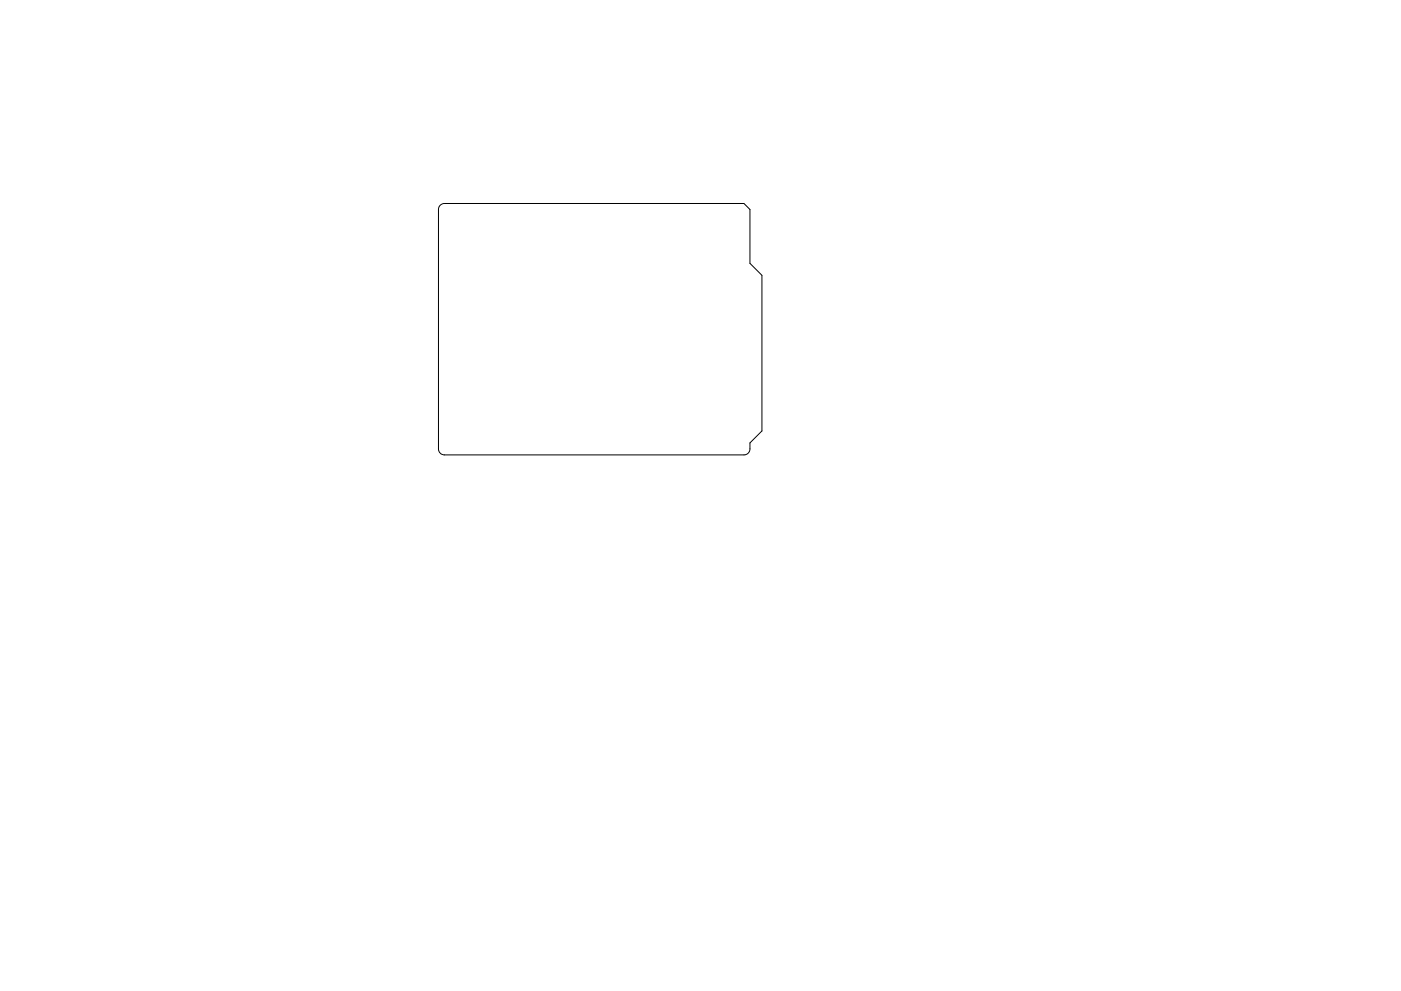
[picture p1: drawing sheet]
<svg xmlns="http://www.w3.org/2000/svg" width="297mm" height="210mm" viewBox="0 0 297 210" stroke-linecap="round" stroke-linejoin="round" font-family="sans-serif">
<path d="M93.3 43.5l.9-.3h63.5l1.3 1.2v11.5l2.5 2.5v33l-2.5 2.6v1.2a1.27 1.27 0 0 1-1.3 1.3h-63.5a1.27 1.27 0 0 1-1.2-1.3v-50.8z" fill="none" stroke="#000" stroke-width=".21"/>
</svg>
